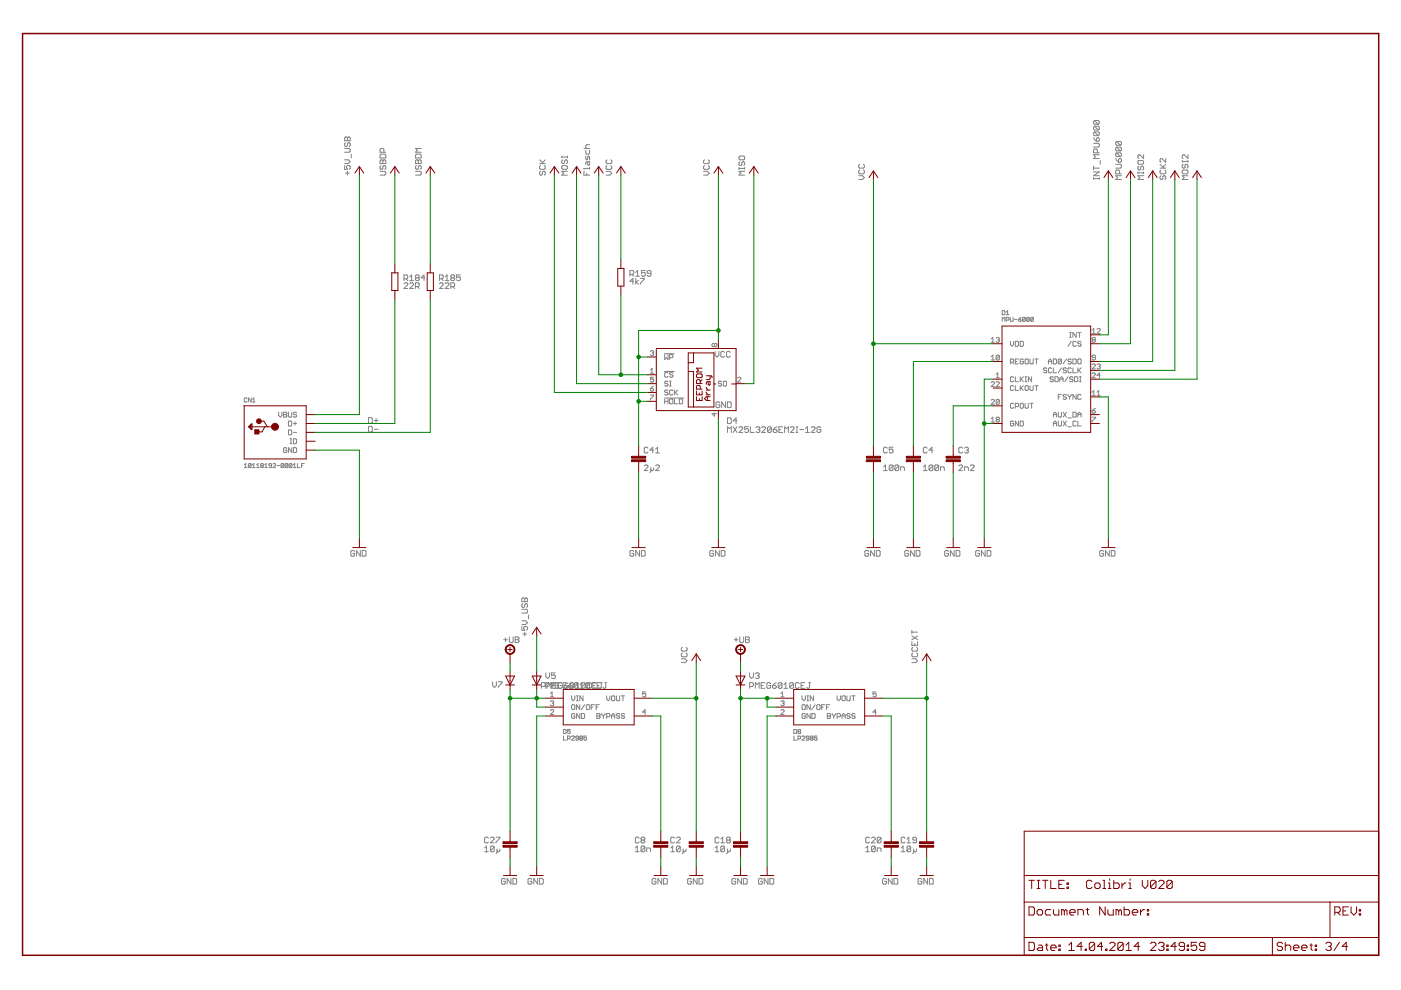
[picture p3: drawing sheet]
<svg xmlns="http://www.w3.org/2000/svg" width="297mm" height="210mm" viewBox="0 0 297 210" stroke-linecap="round" stroke-linejoin="round" font-family="sans-serif">
<g fill="none" stroke="#808080" stroke-width=".21">
<path d="M73.1 35.1v.8h.6l-.3-.4 .3-.4h.4l.2 .2v.4l-.2 .2M73.1 33.9h.8l.4 .4-.4 .4h-.8M73.1 31.5h1l.2 .2v.4l-.2 .2h-1M73.3 30.3l-.2 .2v.4l.2 .2 .4-.2v-.4l.2-.2 .4 .2v.4l-.2 .2M73.3 36.7h.8M73.3 29l.4 .3 .4-.3 .2 .3v.5h-1.2v-.5zM73.7 29.3v.5M73.7 36.3v.8M74.5 32.7v.8M80.6 36.3h1l.2 .2v.4l-.2 .2h-1M80.8 35.1l-.2 .2v.4l.2 .2 .4-.2v-.4l.2-.2 .4 .2v.4l-.2 .2M80.8 33.9l.4 .2 .4-.2 .2 .2v.6h-1.2v-.6z"/>
<path d="M80.8 32.7h.8l.2 .2v.6h-1.2v-.6zM81.2 34.1v.6M81.4 32.3v-.6l-.2-.2h-.4l-.2 .2v.6h1.2M88.1 36.3h1l.2 .2v.4l-.2 .2h-1M88.3 32.7h.8l.2 .2v.6h-1.2v-.6zM88.3 33.9l.4 .2 .4-.2 .2 .2v.6h-1.2v-.6zM88.3 35.1l-.2 .2v.4l.2 .2 .4-.2v-.4l.2-.2 .4 .2v.4l-.2 .2M88.7 34.1v.6M89.3 31.5h-1.2l.4 .4-.4 .4h1.2M114.4 34.7h1.2M114.4 33.9l.8 .8M114.6 36.3l-.2 .2v.4l.2 .2 .4-.2v-.4l.2-.2 .4 .2v.4l-.2 .2"/>
<path d="M114.6 35.1l-.2 .2v.4l.2 .2h.8l.2-.2v-.4l-.2-.2M115.6 33.9l-.6 .6M119.1 35.3l.2-.2h.8l.2 .2v.4l-.2 .2h-.8l-.2-.2zM119.1 33.1v.4M119.1 33.3h1.2M119.3 33.9l-.2 .2v.4l.4 .2 .2-.2v-.4l.4-.2 .2 .2v.4l-.2 .2M120.3 36.3h-1.2l.4 .4-.4 .4h1.2M120.3 33.1v.4M123.8 36.3v.8h1.2M123.8 31.5h1.2M124.2 31.9v.6l.2 .2h.4l.2-.2v-.6M124.2 33.1v.6l.2 .2 .2-.2v-.4l.2-.2 .2 .2v.6"/>
<path d="M124.4 36.7v.4M124.6 34.3v.6l.2 .2 .2-.2v-.6h-.6l-.2 .2v.4M125 35.7h-1.2v.2M125 35.5v.4M125 30.7h-.6l-.2 .2v.4l.2 .2M128.5 36.3h.8l.4 .4-.4 .4h-.8M128.7 35.1l-.2 .2v.4l.2 .2h.8l.2-.2v-.4l-.2-.2M128.7 33.9l-.2 .2v.4l.2 .2h.8l.2-.2v-.4l-.2-.2M149.2 36.3h.8l.4 .4-.4 .4h-.8M149.4 35.1l-.2 .2v.4l.2 .2h.8l.2-.2v-.4l-.2-.2M149.4 33.9l-.2 .2v.4l.2 .2h.8l.2-.2v-.4l-.2-.2M156.7 35.7h1.2"/>
<path d="M156.7 35.5v.4M156.9 34.3l-.2 .2v.4l.4 .2 .2-.2v-.4l.4-.2 .2 .2v.4l-.2 .2M156.9 33.1h.8l.2 .2v.4l-.2 .2h-.8l-.2-.2v-.4zM157.9 36.3h-1.2l.4 .4-.4 .4h1.2M157.9 35.5v.4M182.1 37.3h.8l.4 .4-.4 .4h-.8M182.3 36l-.2 .2v.4l.2 .3h.7l.3-.3v-.4l-.3-.2M182.3 34.8l-.2 .2v.4l.2 .2h.7l.3-.2v-.4l-.3-.2M231.9 36.4h1.2l-1.2 .9h1.2M231.9 35.6h1.2M231.9 30.4h1l.2 .2v.4l-.2 .2h-1M231.9 37.9h1.2"/>
<path d="M231.9 35.2v.8M231.9 37.7v.4M231.9 29.2l.6 .8M232.1 25.5h.8l.2 .2v.4l-.2 .3M232.1 26.8h.8l.2 .2v.4l-.2 .2M232.1 28h.8l.2 .2v.4l-.2 .2M232.1 25.5l-.2 .2v.4l.2 .3h.8M232.1 26.8l-.2 .2v.4l.2 .2h.8M232.1 28l-.2 .2v.4l.2 .2h.8M232.1 28l.8 .8M232.1 26.8l.8 .8M232.1 25.5l.8 .9"/>
<path d="M232.5 29.4l.4-.2 .2 .2v.4l-.2 .2h-.4zM232.7 32.4v-.6l-.2-.2h-.4l-.2 .2v.6h1.2M233.1 32.8h-1.2l.4 .4-.4 .4h1.2M233.1 37.7v.4M233.3 34v.8M236.6 34.8h1l.2 .2v.4l-.2 .2h-1M236.6 33.6l.6 .8M236.7 30l-.1 .2v.4l.1 .2h.9M236.7 31.2l-.1 .2v.4l.1 .2h.9M236.7 32.4l-.1 .2v.4l.1 .2h.9M236.7 30h.9l.2 .2v.4l-.2 .2M236.7 31.2h.9l.2 .2v.4l-.2 .2"/>
<path d="M236.7 32.4h.9l.2 .2v.4l-.2 .2M236.7 32.4l.9 .8M236.7 31.2l.9 .8M236.7 30l.9 .8M237.4 33.6l.4 .2v.4l-.2 .2h-.4v-.6zM237.4 36.9v-.7l-.2-.2h-.5l-.1 .2v.7h1.2M237.8 37.3h-1.2l.4 .4-.4 .4h1.2M241.3 34.2l.1-.2h.9l.2 .2v.4l-.2 .2h-.9l-.1-.2zM241.3 36.6h1.2M241.3 36.4v.5M241.4 35.2l-.1 .2v.4l.1 .2 .5-.2v-.4l.2-.2 .4 .2v.4l-.2 .2M242.5 37.3h-1.2l.4 .4-.4 .4h1.2"/>
<path d="M242.5 32.8v.8l-.8-.8-.4 .2v.4l.1 .2M242.5 36.4v.5M246 35.6h1.2M246 34.8l.8 .8M246.1 37.3l-.1 .2v.4l.1 .2 .4-.2v-.4l.3-.2 .4 .2v.4l-.2 .2M246.1 36l-.1 .2v.4l.1 .3h.9l.2-.3v-.4l-.2-.2M247.2 33.6v.8l-.8-.8h-.3l-.1 .2v.4l.1 .2M247.2 34.8l-.7 .6M250.7 34v.4M250.7 34.2h1.2M250.8 34.8l-.1 .2v.4l.1 .2 .4-.2v-.4l.3-.2 .4 .2v.4l-.2 .2M250.8 36h.9l.2 .2v.4l-.2 .3h-.9l-.1-.3v-.4z"/>
<path d="M251.9 37.3h-1.2l.4 .4-.4 .4h1.2M251.9 32.8v.8l-.8-.8-.4 .2v.4l.1 .2M251.9 34v.4M85.6 59.1h.7l.1-.2v-.4l-.1-.2h-.7v1.2M86 59.1l.4 .4M86.9 58.7l.4-.4v1.2M86.9 59.5h.8M88.3 58.9l-.2-.2 .2-.4h.4l.2 .2-.2 .4M88.3 58.9l-.2 .2 .2 .4h.4l.2-.2-.2-.4M88.3 58.9h.4M90.1 58.9h-.8l.6-.6v1.2M93.2 59.1h.6l.2-.2v-.4l-.2-.2h-.6v1.2"/>
<path d="M93.6 59.1l.4 .4M94.4 59.5h.8M94.4 58.7l.4-.4v1.2M95.8 58.9l-.2-.2 .2-.4h.4l.2 .2-.2 .4M95.8 58.9l-.2 .2 .2 .4h.4l.2-.2-.2-.4M95.8 58.9h.4M97.6 58.3h-.8v.6l.4-.2 .4 .2v.4l-.2 .2h-.4l-.2-.2M133.6 58.2h.6l.2-.2v-.4l-.2-.2h-.6v1.2M134 58.2l.4 .4M134.4 59.6h-.8l.6-.6v1.2M134.8 59v1.2M134.8 57.8l.4-.4v1.2"/>
<path d="M134.8 58.6h.8M135.4 59.4l-.6 .4 .6 .4M135.8 59h.8v.2l-.8 .8v.2M136.8 57.4h-.8v.6l.4-.2 .4 .2v.4l-.2 .2h-.4l-.2-.2M138 58h-.6l-.2-.2 .2-.4h.4l.2 .2v.8l-.2 .2h-.4l-.2-.2M85.6 60.2l.3-.2h.4l.1 .2v.2l-.8 .8h.8M86.9 60.2l.2-.2h.4l.2 .2v.2l-.8 .8h.8M88.1 60.8h.6l.2-.2v-.4l-.2-.2h-.6v1.2M88.5 60.8l.4 .4M93.2 60.2l.2-.2h.4l.2 .2v.2l-.8 .8h.8M94.4 60.2l.2-.2h.4l.2 .2v.2l-.8 .8h.8M95.6 60.8h.6l.2-.2v-.4l-.2-.2h-.6v1.2"/>
<path d="M96 60.8l.4 .4M137.9 78.5l.3-.4v1M137.9 79.1h.7M137.9 74.5l.2-.1h.3l.2 .1-.2 .4M138.2 74.9h.2M138.4 74.9l.2 .1-.2 .4h-.3l-.2-.2M138.6 80h-.7v.5l.3-.2 .4 .2v.4l-.2 .1h-.3l-.2-.1M140.9 78.8h2.1M140.9 75h2.1M140.9 75.2v1l.4-.3 .3 .3v-1M141.6 79.1l-.2-.2h-.3l-.2 .2v.7l.2 .2 .5-.2M142 75.9h.5l.2-.2v-.3l-.2-.2h-.5v1"/>
<path d="M142.7 79.1l-.2-.2h-.4l-.1 .4 .1 .2h.4l.2 .3-.2 .2h-.4l-.1-.2M151.5 73l-.2-.2-.3 .2v.3l.1 .2 .4-.2M151.5 73l.2-.2 .3 .2v.3l-.2 .2-.3-.2M151.5 73v.3M151.6 74.5v.8l.4 .4 .4-.4v-.8M153.6 74.7l-.2-.2h-.4l-.2 .2v.8l.2 .2h.4l.2-.2M154.8 74.7l-.2-.2h-.4l-.2 .2v.8l.2 .2h.4l.2-.2M210.1 76.3h.7M210.1 72.6h.7M210.1 71.9l.4-.4v1.1M210.1 75.6l.4-.3v1M211.2 71.7l.2-.2h.3l.2 .2-.2 .4"/>
<path d="M211.2 79.4l.3-.3v1M211.5 72.1h.2M211.7 72.1l.2 .1-.2 .4h-.3l-.2-.2M211.9 75.5v.7l-.2 .1h-.3l-.2-.1M211.9 75.5l-.2-.2h-.3l-.2 .2v.7M211.9 75.5l-.7 .7M212.5 65.9h.4l.2 .1v.6l-.2 .1h-.4zM212.5 68.1v-.8l.3 .3 .3-.3v.8M213.3 67.9h.5l.1-.5-.6-.1v.8M213.3 66.2l.3-.3v.8M213.3 66.7h.6M214.2 67.3v.7l.2 .1 .4-.1v-.7"/>
<path d="M214.2 76.8h.5l.2-.2v-.3l-.2-.2h-.5v1.1M214.2 72.4v.6l.4 .4 .3-.4v-.6M214.6 76.8l.3 .4M215.1 67.7h.5M215.3 72.4h.5l.1 .1v.7l-.1 .2h-.5zM215.3 79.9v1h.6M215.3 76.6h.3M215.9 67.7h.5l.1 .3-.4 .1zM215.9 76.1h-.6v1.1h.6M216.3 72.4h.5l.2 .1v.7l-.2 .2h-.5zM216.3 79.9v1M216.5 67.3l-.6 .4"/>
<path d="M217 76.3l-.2-.2h-.3l-.2 .2v.7l.2 .2h.3l.2-.2v-.4h-.4M217 79.9l-.7 .7M217.3 79.9h.4M217.3 76.3l.2-.2h.3l.2 .2v.7l-.2 .2h-.3l-.2-.2zM217.4 67.4l-.2-.1-.4 .1v.6M217.4 67.4v.6l-.2 .1-.4-.1M217.4 67.4l-.6 .6M217.5 79.9v1M218.2 67.4l-.1-.1-.4 .1v.6M218.2 67.4v.6l-.1 .1-.4-.1M218.2 67.4l-.5 .6M218.4 76.1v.9l.1 .2h.4l.2-.2v-.9"/>
<path d="M218.7 79.9v1l-.7-1v1M219.1 67.4l-.1-.1-.5 .1v.6M219.1 67.4v.6l-.1 .1-.5-.1M219.1 67.4l-.6 .6M219.4 76.1h.7M219.8 76.1v1.1M221.9 78.2l-.1-.2h-.4l-.1 .2 .1 .3h.4l.1 .2-.1 .3h-.4l-.1-.1M222.3 77.2v-.7l.3-.4 .4 .4v.7M222.3 76.6h.7M223 78.2l-.2-.2h-.3l-.2 .2v.7l.2 .1h.3l.2-.1M223.3 76.1h.5l.2 .2v.7l-.2 .2h-.5zM223.3 78v1h.7"/>
<path d="M223.7 79.9h.5l.2 .2v.7l-.2 .1h-.5zM225 76.3l-.1-.2h-.4l-.1 .2v.7M225 76.3v.7l-.1 .2h-.4l-.1-.2M225 78l-.6 1M225 76.3l-.6 .7M226.1 78.2l-.5-.2-.2 .3 .2 .2h.3l.2 .4-.2 .1h-.3l-.2-.1M226.1 76.1l-.7 1.1M226.4 79.9l-.7 1M226.8 71.5h.3M226.8 70.5h.3M226.9 70.5v1M227.1 76.3l-.2-.2h-.3l-.2 .2 .2 .3 .5 .2-.2 .4h-.3l-.2-.2"/>
<path d="M227.1 78.2l-.2-.2h-.3l-.2 .2v.7l.2 .1 .5-.1M227.1 72.4l-.7 1M227.5 76.1h.5l.2 .2v.7l-.2 .2h-.5zM227.5 78v1h.7M227.8 79.9h.5l.2 .2v.7l-.2 .1h-.5zM228.2 70.5v1l-.7-1v1M228.2 72.5l-.2-.1h-.4l-.1 .1v.7l.1 .2h.4l.2-.2M228.5 78v1M228.5 70.5h.7M228.7 76.1h.3l.2 .2v.7l-.2 .2h-.3l-.2-.2v-.7zM228.7 78.5l.5 .5M228.9 79.9h.3"/>
<path d="M228.9 70.5v1M229 79.9v1M229.2 72.5l-.2-.1h-.3l-.2 .1 .2 .4h.3l.2 .1-.2 .4h-.3l-.2-.2M229.2 78l-.7 .7M231.5 77.3l.2-.1h.4l.1 .1v.2l-.7 .7h.7M231.5 79.2l.2-.1h.4l.1 .1v.2l-.7 .7h.7M231.5 70l.4-.3v1M231.5 70.7h.7M231.7 72.1l-.2-.2 .2-.4h.4l.1 .2-.1 .4M231.7 72.1l-.2 .1 .2 .4h.4l.1-.2-.1-.3M231.7 72.1h.4M232.2 75.8h-.5l-.2-.2 .2-.3h.4l.1 .2v.7l-.1 .1h-.4l-.2-.1"/>
<path d="M232.6 69.8l.1-.1h.4l.2 .1v.2l-.7 .7h.7M232.6 77.3l.1-.1h.4l.2 .1-.2 .4M232.9 77.7h.2M233.1 77.7l.2 .2-.2 .3h-.4l-.1-.2M233.3 79.6h-.7l.5-.5v1M51.8 98.6l.3-.3v.8M51.8 99.1h.6M52.4 84.5l-.2-.1-.4 .1v.6l.1 .1 .5-.1M53.3 98.4v.6l-.2 .1-.4-.1M53.3 84.4v.8l-.6-.8v.8M53.3 98.4l-.5-.1-.1 .1v.6M53.3 98.4l-.6 .6"/>
<path d="M53.5 99.1h.6M53.5 98.6l.3-.3v.8M53.5 84.7l.3-.3v.8M53.5 85.2h.6M54.4 99.1h.6M54.4 98.6l.3-.3v.8M55.4 98.7l-.1-.1 .1-.3 .4 .1-.1 .3M55.4 98.7l-.1 .2 .1 .2 .4-.1-.1-.3M55.4 98.7h.3M56.1 99.1h.6M56.1 98.6l.3-.3v.8M57.6 98.7h-.5l-.1-.1 .1-.3 .5 .1v.6l-.2 .1-.4-.1"/>
<path d="M57.9 98.4l.1-.1 .4 .1-.5 .7h.5M58.7 98.7h.6M59.1 87.4v.7l.3 .3 .4-.3v-.7M60.1 87.4h.5l.2 .2-.2 .3 .2 .4-.2 .1h-.5zM60.1 87.9h.5M60.2 98.4v.6l-.2 .1-.4-.1M60.2 98.4l-.5-.1-.1 .1v.6M60.2 98.4l-.6 .6M60.8 95.1l-.2-.2h-.3l-.2 .2v.7l.2 .1h.3l.2-.1v-.4h-.3M61 98.4v.6l-.1 .1-.4-.1M61 98.4l-.1-.1-.4 .1v.6M61 98.4l-.5 .6"/>
<path d="M61.2 91.2h.5l.1 .1v.7l-.1 .2h-.5zM61.2 89.3h.5l.1 .2v.6l-.1 .2h-.5zM61.2 87.4v.9l.1 .1h.4l.1-.1v-.9M61.5 94.1h.3M61.5 93h.3M61.7 93v1.1M61.8 94.9v1l-.6-1v1M61.9 98.4v.6l-.2 .1-.4-.1M61.9 98.4l-.2-.1-.4 .1v.6M61.9 98.4l-.6 .6M62.2 99.1h.6M62.2 98.6l.3-.3v.8"/>
<path d="M62.2 91.7h.7M62.2 89.8h.7M62.2 93h.5l.2 .2v.7l-.2 .2h-.5zM62.2 94.9h.5l.2 .2v.7l-.2 .1h-.5zM62.5 89.5v.6M62.9 87.6l-.2-.2h-.3l-.2 .2 .2 .3h.3l.2 .4-.2 .1h-.3l-.2-.1M63.1 98.3v.8h.5M63.9 98.7h.3M64.5 98.3h-.6v.8M78.1 88.5h.6l.2 .2v.8l-.2 .2h-.6zM78.1 90.4h.6l.2 .2v.8l-.2 .2h-.6zM79.4 89.1h.7"/>
<path d="M79.4 91h.7M79.7 88.7v.8M136.6 98.8l.2-.2h.4l.2 .2v.2l-.8 .8h.8M137.4 95l-.2-.2h-.4l-.2 .2v.8l.2 .2h.4l.2-.2M137.9 82.4h.5l.2 .3-.2 .2h-.3l-.2-.2zM137.9 83.8h.7l-.7 1M138 99.2v.8l-.2 .2M138.6 81.9l-.7 .5M138.6 99.2v.4l-.2 .2-.4-.2M138.6 95.4h-.8l.6-.6v1.2M139 98.8l.2-.2h.4l.2 .2v.2l-.8 .8h.8M139 96h.8"/>
<path d="M139 95.2l.4-.4v1.2M140.9 84.4h4.1M140.9 84.6v1M140.9 85.1h.7M141.6 81l-.2-.2h-.3l-.2 .2 .2 .3 .5 .2-.2 .4h-.3l-.2-.2M141.6 82.9l-.2-.2h-.3l-.2 .2 .2 .3h.3l.2 .2-.2 .3h-.3l-.2-.1M141.6 84.6v1M142 84.8l.1-.2h.4l.2 .2v.6l-.2 .2h-.4l-.1-.2zM142 80.8h.3M142 81.9h.3M142.1 80.8v1.1M142.7 82.9l-.2-.2h-.4l-.1 .2v.7l.1 .1h.4l.2-.1"/>
<path d="M143 84.6v1h.7M143 82.7v1M143.2 83.2l.5 .5M143.7 82.7l-.7 .7M144 84.6h.6l.1 .2v.6l-.1 .2h-.6zM151.5 87.5v.7l-.5-.5h1M152.6 85.4l-.2-.2h-.4l-.2 .2v.8l.2 .2h.4l.2-.2v-.4h-.4M153 81l-.2-.2h-.3l-.2 .2 .2 .3h.3l.2 .2-.2 .4h-.3l-.2-.2M153.4 81l.1-.2h.4l.1 .2v.7l-.1 .2h-.4l-.1-.2zM153.8 85.2v1.2l-.8-1.2v1.2M154.2 85.2h.6l.2 .2v.8l-.2 .2h-.6zM154.2 88.6h.7l.1 .2v.8l-.1 .2h-.7z"/>
<path d="M154.2 91.7v-1.2l.4 .4 .4-.4v1.2M155.4 90.5l.9 1.2M156.3 90.5l-.9 1.2M156.3 89.2h-.9l.7-.6v1.2M156.4 80.2l.1-.2h.4l.2 .2-.7 .8h.7M156.7 90.7l.2-.2h.4l.2 .2v.2l-.8 .8h.8M158.7 90.5h-.8v.6l.4-.2 .4 .2v.4l-.2 .2h-.4l-.2-.2M159.1 90.5v1.2h.8M160.3 90.7l.2-.2h.4l.2 .2-.2 .4M160.7 91.1h.2M160.9 91.1l.2 .2-.2 .4h-.4l-.2-.2M161.5 90.7l.2-.2h.4l.2 .2v.2l-.8 .8h.8"/>
<path d="M163.5 90.7v.8l-.2 .2h-.4l-.2-.2M163.5 90.7l-.2-.2h-.4l-.2 .2v.8M163.5 90.7l-.8 .8M163.9 91.1h.6l.2 .4-.2 .2h-.4l-.2-.2zM164.7 90.5l-.8 .6M165.1 91.1h.4M165.9 90.5h-.8v1.2h.8M166.3 91.7v-1.2l.5 .4 .4-.4v1.2M167.6 90.7l.2-.2h.4l.2 .2v.2l-.8 .8h.8M168.8 91.7h.4M168.8 90.5h.4M169 90.5v1.2"/>
<path d="M169.6 91.1h.8M170.8 91.7h.8M170.8 90.9l.4-.4v1.2M172 90.7l.2-.2h.4l.2 .2v.2l-.8 .8h.8M174 90.7l-.2-.2h-.4l-.2 .2v.8l.2 .2h.4l.2-.2v-.4h-.4M187.3 99.8h.8M187.3 99l.4-.4v1.2M188.1 95l-.2-.2h-.4l-.2 .2v.8l.2 .2h.4l.2-.2M189.3 98.8v.8l-.2 .2h-.4l-.2-.2M189.3 98.8l-.2-.2h-.4l-.2 .2v.8M189.3 94.8h-.8v.6l.6-.2 .2 .2v.4l-.2 .2h-.4l-.2-.2M189.3 98.8l-.8 .8"/>
<path d="M190.5 98.8v.8l-.1 .2h-.5l-.2-.2M190.5 98.8l-.1-.2h-.5l-.2 .2v.8M190.5 98.8l-.8 .8M190.9 99.8v-.8h.7l.1 .2v.6M195.8 99.8h.8M195.8 99l.4-.4v1.2M196.6 95l-.2-.2h-.4l-.2 .2v.8l.2 .2h.4l.2-.2M197.8 98.8v.8l-.2 .2h-.4l-.2-.2M197.8 98.8l-.2-.2h-.4l-.2 .2v.8M197.8 98.8l-.8 .8M197.8 95.4h-.8l.6-.6v1.2M199 98.8v.8l-.2 .2h-.4l-.2-.2"/>
<path d="M199 98.8l-.2-.2h-.4l-.2 .2v.8M199 98.8l-.8 .8M199.4 99.8v-.8h.6l.2 .2v.6M203.3 98.8l.2-.2h.4l.2 .2v.2l-.8 .8h.8M204.1 95l-.2-.2h-.4l-.2 .2v.8l.2 .2h.4l.2-.2M204.5 99.8v-.8h.6l.2 .2v.6M204.5 95l.2-.2h.4l.2 .2-.2 .4M204.9 95.4h.2M205.1 95.4l.2 .2-.2 .4h-.4l-.2-.2M205.7 98.8l.2-.2h.4l.2 .2v.2l-.8 .8h.8M210.1 81.1l.2-.2h.4l.1 .2v.2l-.7 .7h.7M210.1 84.9l.2-.2h.4l.1 .2v.1l-.7 .7h.7"/>
<path d="M210.1 88.8l.4-.3v1M210.1 89.5h.7M211.2 81.1l.2-.2h.3l.2 .2-.7 .9h.7M211.2 80.1h.7M211.4 89l-.2-.2 .2-.3h.3l.2 .1-.2 .4M211.4 89l-.2 .1 .2 .4h.3l.2-.2-.2-.3M211.4 89h.3M211.9 84.9v.7l-.2 .1h-.3l-.2-.1M211.9 84.9l-.2-.2h-.3l-.2 .2v.7M211.9 84.9l-.7 .7M214.9 80.1l-.2-.2h-.3l-.2 .2v.7l.2 .1h.3l.2-.1M214.9 89.5l-.2-.2h-.3l-.2 .2v.6l.2 .2h.3l.2-.2v-.3h-.3"/>
<path d="M214.9 85.7l-.2-.2h-.3l-.2 .2v.7l.2 .2h.3l.2-.2M214.9 81.9l-.2-.1h-.3l-.2 .1v.7l.2 .2h.3l.2-.2M215.3 86.2h.5l.1-.2v-.3l-.1-.2h-.5v1.1M215.3 81.8v1h.6M215.9 89.3v1l-.6-1v1M216.3 89.3h.5l.2 .2v.6l-.2 .2h-.5zM216.3 81.8v1M216.5 85.5h.3l.2 .2v.7l-.2 .2h-.3l-.2-.2v-.7zM216.5 82.3l.5 .5M216.5 80.4l.5 .5M217 81.8l-.7 .6M217.3 81.9l.2-.1h.3l.2 .1v.7l-.2 .2h-.3l-.2-.2z"/>
<path d="M217.3 80.9h.4M217.3 85.5v.9l.2 .2h.3l.2-.2v-.9M218.4 85.5h.7M218.4 81.8v.8l.1 .2h.4l.2-.2v-.8M218.7 85.5v1.1M219.4 81.8h.7M219.8 81.8v1M223.3 80.1l-.1-.2h-.4l-.2 .2 .2 .3h.4l.1 .2-.1 .3h-.4l-.2-.1M223.3 88.4v-.7l.4-.3 .3 .3v.7M223.3 90.3v-.7l.4-.3 .3 .3v.7M223.3 89.8h.7M223.3 87.9h.7"/>
<path d="M224.4 87.4v.9l.1 .1h.4l.1-.1v-.9M224.4 89.3v.8l.1 .2h.4l.1-.2v-.8M224.4 84.2h.3M224.7 80.9v-.7l.4-.3 .3 .3v.7M224.7 80.4h.7M225 83.6h-.6v1.1M225.4 89.3l.7 1M225.4 87.4l.7 1M226.1 89.3l-.7 1M226.1 87.4l-.7 1M226.1 83.8l-.2-.2h-.3l-.2 .4 .2 .2h.3l.2 .3-.2 .2h-.3l-.2-.2M226.4 90.5h.7"/>
<path d="M226.4 88.6h.7M226.4 83.6l.4 .6M226.8 84.2v.5M227.1 83.6v.2l-.3 .4M227.5 80.1l-.2-.2h-.4l-.1 .3 .1 .2h.4l.2 .4-.2 .1h-.4l-.1-.1M227.5 87.4h.5l.2 .2v.7l-.2 .1h-.5zM228.2 89.5l-.2-.2h-.4l-.1 .2v.6l.1 .2h.4l.2-.2M228.2 83.6v1.1l-.7-1.1v1.1M228.5 89.3v1h.7M228.5 88.4v-.7l.4-.3 .3 .3v.7M228.5 87.9h.7M228.9 80.9h.3"/>
<path d="M229.2 83.8l-.2-.2h-.3l-.2 .2v.7l.2 .2h.3l.2-.2M231.5 88.5h.7v.1l-.7 .7v.2M231.5 87.1h.6l.1 .3-.1 .2h-.4l-.2-.2zM231.5 83.2l.4-.4v1M231.5 83.8h.7M232.2 86.6l-.7 .5M232.6 83.8h.7M232.6 83.2l.3-.4v1M75.2 116.9l-.2-.2h-.4l-.2 .2v.8l.2 .2h.4l.2-.2v-.4h-.4M76.4 116.7v1.2l-.8-1.2v1.2M76.8 116.7h.6l.2 .2v.8l-.2 .2h-.6zM134.4 116.9l-.2-.2h-.4l-.2 .2v.8l.2 .2h.4l.2-.2v-.4h-.4"/>
<path d="M135.6 116.7v1.2l-.8-1.2v1.2M136 116.7h.6l.2 .2v.8l-.2 .2h-.6zM151.3 116.9l-.2-.2h-.4l-.2 .2v.8l.2 .2h.4l.2-.2v-.4h-.4M152.5 116.7v1.2l-.8-1.2v1.2M152.9 116.7h.6l.2 .2v.8l-.2 .2h-.6zM184.2 116.9l-.2-.2h-.4l-.2 .2v.8l.2 .2h.4l.2-.2v-.4h-.4M185.4 116.7v1.2l-.8-1.2v1.2M185.8 116.7h.6l.2 .2v.8l-.2 .2h-.6zM192.6 116.9l-.2-.2h-.4l-.2 .2v.8l.2 .2h.4l.2-.2v-.4h-.4M193.8 116.7v1.2l-.8-1.2v1.2M194.2 116.7h.7l.2 .2v.8l-.2 .2h-.7zM201.1 116.9l-.2-.2h-.4l-.2 .2v.8l.2 .2h.4l.2-.2v-.4h-.4"/>
<path d="M202.3 116.7v1.2l-.8-1.2v1.2M202.7 116.7h.6l.2 .2v.8l-.2 .2h-.6zM207.7 116.9l-.2-.2h-.4l-.2 .2v.8l.2 .2h.4l.2-.2v-.4h-.4M208.9 116.7v1.2l-.8-1.2v1.2M209.3 116.7h.6l.2 .2v.8l-.2 .2h-.6zM234 116.9l-.2-.2h-.4l-.2 .2v.8l.2 .2h.4l.2-.2v-.4h-.4M235.2 116.7v1.2l-.8-1.2v1.2M235.6 116.7h.6l.2 .2v.8l-.2 .2h-.6zM106.8 135.6h.8M107.2 135.2v.8M108 135v1l.2 .2h.4l.2-.2v-1M109.2 135.6h.6"/>
<path d="M109.2 135h.6l.2 .2-.2 .4 .2 .4-.2 .2h-.6zM110.6 127l.2-.2 .5 .2 .4-.2 .1 .2v.6h-1.2zM110.6 132.8v.8h.7l-.3-.4 .3-.4h.4l.1 .2v.4l-.1 .2M110.6 129.2h1.1l.1 .2v.4l-.1 .2h-1.1M110.6 131.6h.8l.4 .4-.4 .4h-.8M110.8 128l-.2 .2v.4l.4 .2 .3-.2v-.4l.4-.2 .1 .2v.4l-.1 .2M110.8 134.4h.9M111.3 127v.6M111.3 134v.8M112.1 130.4v.8M144.5 139.7h.8l.4 .4-.4 .4h-.8M144.7 138.5l-.2 .2v.4l.2 .2h.8l.2-.2v-.4l-.2-.2"/>
<path d="M144.7 137.2l-.2 .3v.4l.2 .1h.8l.2-.1v-.4l-.2-.3M155.7 135.6h.8M156.1 135.2v.8M156.9 135v1l.2 .2h.4l.2-.2v-1M158.1 135.6h.6M158.1 135h.6l.2 .2-.2 .4 .2 .4-.2 .2h-.6zM193.3 139.7h.8l.4 .4-.4 .4h-.8M193.3 133.6v.8M193.3 136v.8h1.2v-.8M193.3 134.8l1.2 .8M193.3 134h1.2M193.5 137.2l-.2 .3v.4l.2 .1h.8l.2-.1v-.4l-.2-.3"/>
<path d="M193.5 138.5l-.2 .2v.4l.2 .2h.8l.2-.2v-.4l-.2-.2M193.9 136.4v.4M194.5 134.8l-1.2 .8M104.4 144.5v.9l.4 .4 .4-.4v-.9M105.7 144.5h.7v.3l-.7 .8v.2M114.8 145.5h.6l.2-.1v-.5l-.2-.2h-.6v1.2M115.7 142.7v.8l.4 .4 .4-.4v-.8M115.7 145.5h.6l.2-.1v-.5l-.2-.2h-.6v1.2M116 145.9v-1.2l.4 .4 .4-.4v1.2M116.7 150.6l.2-.1h.3l.2 .1v.2l-.7 .7h.7M116.7 148.8l.5-.2 .2 .2-.2 .3M116.7 147l.4-.3v1"/>
<path d="M116.7 147.7h.7M116.9 145.9v-1.2l.4 .4 .4-.4v1.2M117.1 149.1h.1M117.2 145.4h.4M117.2 149.1l.2 .2-.2 .3h-.3l-.2-.2M117.7 142.7h-.8v.6l.6-.2 .2 .2v.4l-.2 .2h-.4l-.2-.2M118 144.7h-.8v1.2h.8M118.1 145.4h.4M118.6 144.7l-.2 .2v.8l.2 .2M119.2 144.9l-.2-.2h-.9v1.2h.9l.2-.2v-.3h-.4M119.5 154.7h.4l.1 .1v.6l-.1 .1h-.4zM119.5 156.1v.8h.5"/>
<path d="M119.6 145.4v.3l.2 .2M120.2 144.9l-.2-.2h-.5l-.1 .2v.8l.1 .2h.7l.2-.2-.2-.3h-.6M120.2 145.4v.3l-.2 .2M120.3 156.7h.5l.1-.2-.1-.4h-.5v.8M120.4 144.7l-.8 .7M120.6 145.4h.6l.2 .1-.2 .4M120.8 145.7l.2 .2M120.9 154.7h-.6v.4l.5-.2 .1 .5-.1 .1-.5-.1M121.2 156.2l.1-.1 .5 .1-.6 .7h.6M121.2 149.6l.2-.2h.3l.2 .2v.7l-.2 .2h-.3l-.2-.2zM121.2 147.5v.7l.3 .4 .4-.4v-.7M121.4 144.7l-.8 .7"/>
<path d="M121.6 144.9l-.2-.2h-.4l-.2 .2v.8M121.6 144.9v.8l-.2 .2h-.6l-.2-.2v-.3M121.6 144.9l-.8 .8M121.8 145.7l.2 .2h.9M121.9 151.5l-.2-.2h-.3l-.2 .2v.6l.2 .2h.3l.2-.2v-.3h-.4M122 145.1l.4-.4v1.2M122.2 148.6h.4M122.2 147.5h.4M122.4 147.5v1.1M122.6 144.9l-.2-.2h-.4l-.2 .2v.8M122.6 144.9v.8l-.2 .2M122.6 144.9l-.8 .8"/>
<path d="M122.6 156.5h-.4l-.2-.1 .2-.3 .4 .1v.6l-.1 .1-.5-.1M122.9 149.4v1.1l-.7-1.1v1.1M122.9 151.3v1l-.7-1v1M123 145.1l.4-.4v1.2M123.1 156.5l-.2 .2 .2 .2 .4-.1-.1-.3M123.1 156.5l-.2-.1 .2-.3 .4 .1-.1 .3M123.1 156.5h.3M123.3 145.7l.2 .2M123.3 151.3h.5l.2 .2v.6l-.2 .2h-.5zM123.6 147.5v1.1l-.7-1.1v1.1M124 149.4l-.7 1.1M124.1 144.9l-.2-.2h-.4l-.2 .2v.8"/>
<path d="M124.1 144.9v.8l-.2 .2h-.9M124.1 144.9l-.8 .8M124.2 145.7l.2 .2h.7l.2-.2M124.3 149.6l.2-.2 .5 .2v.7l-.2 .2h-.3l-.2-.2zM124.4 156.1h-.6v.4l.3-.1 .3 .1-.2 .4-.4-.1M124.7 144.7l-.2 .2v.8l.2 .2M124.8 144.7l.2 .2M125 144.9v.8l-.2 .2M125 144.9l-.8 .8M125.3 144.9l-.2-.2h-.7l-.2 .2v.8M125.3 149.9h.4M125.7 145.4h.4"/>
<path d="M125.7 144.7v1.2M126 144.7l.2 .2M126 149.4h-.7v1.1M126.2 145.7l-.2 .2M126.4 149.9h.3M126.5 144.7h-.9l-.2 .2v.8l.2 .2h.9M126.5 151.3h.6l.1 .2-.1 .3 .1 .3-.1 .2h-.6zM126.5 151.8h.6M126.6 145.4h.4M126.9 145.7l.2 .2M127.1 149.4h-.7v1.1M127.5 144.7v1l-.2 .2"/>
<path d="M127.6 151.3v.2l.3 .3M127.7 144.7h-1.1v1.2h.8M127.9 151.8v.5M128.2 144.7h.4M128.3 151.3l-.4 .5M128.4 144.7v1l-.2 .2-.4-.2M128.6 152h.5l.2-.2-.2-.5h-.5v1M128.6 147.5v.7l.4 .4 .3-.4v-.7M129.7 147.7l.1-.2h.4l.1 .2v.7l-.1 .2h-.4l-.1-.2zM129.7 151.8h.6M129.7 152.3v-.7l.3-.3 .3 .3v.7M130.7 147.5v.9l.2 .2h.3l.2-.2v-.9"/>
<path d="M131.4 151.5l-.2-.2h-.3l-.2 .3 .2 .2h.3l.2 .3-.2 .2h-.3l-.2-.2M131.7 147.5h.7M132.1 147.5v1.1M132.4 151.5l-.2-.2h-.3l-.2 .3 .2 .2h.3l.2 .3-.2 .2h-.3l-.2-.2M136.9 146.7h-.7v.5l.4-.2 .3 .2v.4l-.1 .1h-.4l-.2-.1M136.9 151h-.7l.6-.5v1M158.9 145.5h.6l.2-.1v-.5l-.2-.2h-.6v1.2M158.9 142.7v.8l.4 .4 .4-.4v-.8M160.1 145.9v-1.2l.4 .4 .5-.4v1.2M160.1 142.9l.3-.2h.4l.2 .2-.2 .4M160.5 143.3h.3M160.8 143.3l.2 .2-.2 .4h-.4l-.3-.2"/>
<path d="M161.4 145.4h.4M162.2 144.7h-.8v1.2h.8M163.4 144.9l-.2-.2h-.4l-.2 .2v.8l.2 .2h.4l.2-.2v-.3h-.4M163.8 145.4h.6l.2 .3-.2 .2h-.4l-.2-.2zM164.6 144.7l-.8 .7M165.6 148.8l.1-.2h.4l.1 .2-.1 .3M165.6 150.6l.1-.1h.4l.1 .1-.6 .9h.6M165.6 147.7h.6M165.6 147l.3-.3v1M165.8 144.9l-.2-.2h-.4l-.2 .2v.8M165.8 144.9v.8l-.2 .2h-.4l-.2-.2M165.8 144.9l-.8 .8"/>
<path d="M165.9 149.1h.2M166.1 149.1l.1 .2-.1 .3h-.4l-.1-.2M166.2 145.9h.8M166.2 145.1l.4-.4v1.2M168.2 144.9l-.2-.2h-.4l-.2 .2v.8M168.2 144.9v.8l-.2 .2h-.4l-.2-.2M168.2 144.9l-.8 .8M168.3 154.7h.5l.1 .1-.1 .7h-.5zM168.3 156.1v.8h.6M169.2 156.7h.4l.2-.2-.2-.4h-.4v.8M169.3 155.1l-.1-.2 .1-.2 .5 .1-.2 .3M169.3 155.1l-.1 .1 .1 .3 .5-.1-.2-.3"/>
<path d="M169.3 155.1h.3M169.4 144.9l-.2-.2h-.4l-.2 .2v.8l.2 .2h.4l.2-.2M169.8 145.4h.4M170.1 156.2l.1-.1 .4 .1-.5 .7h.5M170.1 149.6l.1-.2h.4l.2 .2v.7l-.2 .2h-.4l-.1-.2zM170.1 147.5v.7l.3 .4 .4-.4v-.7M170.6 144.7h-.8v1.2h.8M170.8 151.5l-.2-.2h-.4l-.1 .2v.6l.1 .2h.4l.2-.2v-.3h-.4M171.1 148.6h.3M171.1 147.5h.3M171.3 147.5v1.1M171.4 144.7h.5"/>
<path d="M171.5 156.5h-.4l-.2-.1 .2-.3 .4 .1v.6l-.2 .1-.4-.1M171.7 144.7v1l-.3 .2-.4-.2M171.8 149.4v1.1l-.7-1.1v1.1M171.8 151.3v1l-.7-1v1M171.9 156.5l-.1 .2 .1 .2 .5-.1-.2-.3M171.9 156.5l-.1-.1 .1-.3 .5 .1-.2 .3M171.9 156.5h.3M172.1 151.3h.6l.1 .2v.6l-.1 .2h-.6zM172.5 147.5v1.1l-.7-1.1v1.1M172.8 149.4l-.7 1.1M173.2 149.6l.2-.2h.3l.2 .2v.7l-.2 .2h-.3l-.2-.2zM173.2 156.1h-.6v.4l.3-.1 .3 .1-.1 .4-.5-.1"/>
<path d="M174.2 149.9h.4M174.9 149.4h-.7v1.1M175.2 149.9h.4M175.4 151.3h.5l.2 .2-.2 .3 .2 .3-.2 .2h-.5zM175.4 151.8h.5M175.9 149.4h-.7v1.1M176.4 151.3l.4 .5M176.8 151.8v.5M177.1 151.3l-.3 .5M177.5 152h.5l.2-.2v-.3l-.2-.2h-.5v1M177.5 147.5v.7l.3 .4 .4-.4v-.7M178.5 151.8h.7"/>
<path d="M178.5 147.7l.2-.2 .5 .2v.7l-.2 .2h-.3l-.2-.2zM178.5 152.3v-.7l.4-.3 .3 .3v.7M179.6 147.5v.9l.1 .2 .6-.2v-.9M180.3 151.5l-.2-.2h-.4l-.1 .3 .1 .2h.4l.2 .3-.2 .2h-.4l-.1-.2M180.6 147.5h.7M180.9 147.5v1.1M181.3 151.5l-.2-.2h-.3l-.2 .3 .2 .2h.3l.2 .3-.2 .2h-.3l-.2-.2M185.8 146.7h-.7v.5l.3-.2 .4 .2v.4l-.2 .1-.5-.1M185.8 151h-.7l.5-.5v1M102.7 179.8l.4-.4v1.2M103.5 177.7l-.1-.2h-.4l-.3 .2v.8l.3 .2h.4l.1-.2M104 177.7l.2-.2h.4l.2 .2v.2l-.8 .8h.8"/>
<path d="M104.8 179.6v.8l-.2 .2h-.4l-.2-.2M104.8 179.6l-.2-.2h-.4l-.2 .2v.8M104.8 179.6l-.8 .8M105.2 177.5h.8v.2l-.8 .8v.2M134.7 179.8l.4-.4v1.2M135.5 177.7l-.2-.2h-.4l-.2 .2v.8l.2 .2h.4l.2-.2M136.1 178.1l-.2-.2 .2-.4h.4l.2 .2-.2 .4M136.1 178.1l-.2 .2 .2 .4h.4l.2-.2-.2-.4M136.1 178.1h.4M136.7 179.6v.8l-.2 .2h-.4l-.2-.2M136.7 179.6l-.2-.2h-.4l-.2 .2v.8M136.7 179.6l-.8 .8"/>
<path d="M142.2 179.8l.4-.4v1.2M143 177.7l-.2-.2h-.4l-.2 .2v.8l.2 .2h.4l.2-.2M143.4 177.7l.2-.2h.4l.2 .2v.2l-.8 .8h.8M144.2 179.6l-.8 .8M144.2 179.6v.8l-.2 .2h-.4l-.2-.2M144.2 179.6l-.2-.2h-.4l-.2 .2v.8M151.6 179.8l.4-.4v1.2M152.4 177.7l-.2-.2h-.4l-.2 .2v.8l.2 .2h.4l.2-.2M152.8 178.7h.8M152.8 177.9l.4-.4v1.2M153.6 179.6v.8l-.2 .2h-.4l-.2-.2M153.6 179.6l-.2-.2h-.4l-.2 .2v.8"/>
<path d="M153.6 179.6l-.8 .8M154.2 178.1l-.2-.2 .2-.4h.4l.2 .2-.2 .4M154.2 178.1l-.2 .2 .2 .4h.4l.2-.2-.2-.4M154.2 178.1h.4M183.6 179.8l.4-.4v1.2M184.4 177.7l-.2-.2h-.4l-.2 .2v.8l.2 .2h.4l.2-.2M184.8 177.7l.2-.2h.4l.2 .2v.2l-.8 .8h.8M185.6 179.6v.8l-.2 .2h-.4l-.2-.2M185.6 179.6l-.2-.2h-.4l-.2 .2v.8M185.6 179.6l-.8 .8M186.8 177.7l-.2-.2h-.4l-.2 .2v.8M186.8 177.7v.8l-.2 .2h-.4l-.2-.2"/>
<path d="M186.8 177.7l-.8 .8M191.1 179.8l.4-.4v1.2M191.9 177.7l-.2-.2h-.4l-.2 .2v.8l.2 .2h.4l.2-.2M192.3 178.7h.8M192.3 177.9l.4-.4v1.2M193.1 179.6v.8l-.2 .2h-.4l-.2-.2M193.1 179.6l-.2-.2h-.4l-.2 .2v.8M193.1 179.6l-.8 .8M194.3 178.1h-.6l-.2-.2 .2-.4h.4l.2 .2v.8l-.2 .2h-.4l-.2-.2M102.7 180.6h.8M105.4 180v.8l-.2 .2M106 180v.4l-.2 .2-.4-.2"/>
<path d="M107.1 186.5l-.2-.3h-.4l-.2 .3v.8l.2 .2h.4l.2-.2v-.4h-.4M108.3 186.2v1.3l-.8-1.3v1.3M108.8 186.2h.5l.2 .3v.8l-.2 .2h-.5zM112.8 186.5l-.2-.3h-.4l-.2 .3v.8l.2 .2h.4l.2-.2v-.4h-.4M114 186.2v1.3l-.8-1.3v1.3M114.4 186.2h.6l.2 .3v.8l-.2 .2h-.6zM134.7 180.6h.8M137.1 180.6v-.8h.6l.2 .2v.6M139.1 186.5l-.2-.3h-.4l-.2 .3v.8l.2 .2h.4l.2-.2v-.4h-.4M140.3 186.2v1.3l-.8-1.3v1.3M140.7 186.2h.6l.2 .3v.8l-.2 .2h-.6zM142.2 180.6h.8"/>
<path d="M144.8 180v.8l-.2 .2M145.4 180v.4l-.2 .2-.4-.2M146.6 186.5l-.2-.3h-.4l-.2 .3v.8l.2 .2h.4l.2-.2v-.4h-.4M147.8 186.2v1.3l-.8-1.3v1.3M148.2 186.2h.6l.2 .3v.8l-.2 .2h-.6zM151.6 180.6h.8M154.2 180v.8l-.2 .2M154.8 180v.4l-.2 .2-.4-.2M156 186.5l-.2-.3h-.4l-.2 .3v.8l.2 .2h.4l.2-.2v-.4h-.4M157.2 186.2v1.3l-.8-1.3v1.3M157.6 186.2h.6l.2 .3v.8l-.2 .2h-.6zM161.6 186.5l-.2-.3h-.4l-.2 .3v.8l.2 .2h.4l.2-.2v-.4h-.4"/>
<path d="M162.8 186.2v1.3l-.8-1.3v1.3M163.2 186.2h.7l.1 .3v.8l-.1 .2h-.7zM183.6 180.6h.8M186 180.6v-.8h.6l.2 .2v.6M187.9 186.5l-.2-.3h-.4l-.2 .3v.8l.2 .2h.4l.2-.2v-.4h-.4M189.1 186.2v1.3l-.8-1.3v1.3M189.5 186.2h.7l.2 .3v.8l-.2 .2h-.7zM191.1 180.6h.8M193.7 180v.8l-.2 .2M194.3 180v.4l-.2 .2-.4-.2M195.5 186.5l-.3-.3h-.4l-.2 .3v.8l.2 .2h.4l.3-.2v-.4h-.4M196.7 186.2v1.3l-.8-1.3v1.3"/>
<path d="M197.1 186.2h.6l.2 .3v.8l-.2 .2h-.6z"/>
</g>
<path d="M4.8 7.1h287.5v195.4h-287.5z" fill="none" stroke="#800000" stroke-width=".32"/>
<g fill="none" stroke="#800000" stroke-width=".21">
<path d="M76.2 35.3l.9 1.4M76.2 35.3l-1 1.4M76.2 35.3v1.9M83.7 35.3v1.9M83.7 35.3l.9 1.4M83.7 35.3l-.9 1.4M91.2 35.3v1.9M91.2 35.3l1 1.4M91.2 35.3l-.9 1.4M117.5 35.3l1 1.4M117.5 35.3l-.9 1.4M117.5 35.3v1.9"/>
<path d="M122.2 35.3l1 1.4M122.2 35.3l-.9 1.4M122.2 35.3v1.9M126.9 35.3l1 1.4M126.9 35.3l-.9 1.4M126.9 35.3v1.9M131.6 35.3v1.9M131.6 35.3l1 1.4M131.6 35.3l-.9 1.4M152.3 35.3l.9 1.4M152.3 35.3l-.9 1.4M152.3 35.3v1.9"/>
<path d="M159.8 35.3l1 1.4M159.8 35.3l-.9 1.4M159.8 35.3v1.9M185.2 36.2v1.9M185.2 36.2l.9 1.5M185.2 36.2l-.9 1.5M235 36.2v1.9M235 36.2l.9 1.5M235 36.2l-.9 1.5M239.7 36.2l.9 1.5M239.7 36.2l-.9 1.5M239.7 36.2v1.9"/>
<path d="M244.4 36.2l.9 1.5M244.4 36.2l-.9 1.5M244.4 36.2v1.9M249.1 36.2l.9 1.5M249.1 36.2l-.9 1.5M249.1 36.2v1.9M253.8 36.2l.9 1.5M253.8 36.2l-.9 1.5M253.8 36.2v1.9M83.1 57.8h1.3v3.8h-1.3zM83.7 56v1.8M90.6 57.8h1.3v3.8h-1.3z"/>
<path d="M91.2 56v1.8M131 56.9h1.3v3.8h-1.3zM131.6 55v1.9M83.7 61.6v1.9M91.2 61.6v1.9M131.6 60.7v1.8M137.3 79.5h1.8M137.3 75.7h1.8M139.1 73.9h17v13.2h-17v-13M145.9 74.8h5.5v11.5h-5.5zM145.9 78.8h1.1v7.5M147 74.8v2.1h-1.1"/>
<path d="M147.9 79.3h.8l.2 .2v.4l-.2 .2h-.8l-.2-.2v-.4zM148.9 78.1h-1.2l.4 .4-.4 .4h1.2M149.8 79.7h1l.2 .4M150.6 79.7v.6l-.2 .2h-.6M152.3 71.9v1.9M210.6 76.6h1.8M210.6 72.9h1.8M212.4 69.1h18.8v22.6h-18.8zM231.2 78.5h1.9M231.2 76.6h1.9M231.2 72.9h1.9M231.2 71h1.9"/>
<path d="M51.7 86h13.2v11.3h-13.1v-11.3M52.8 90.5l.3-.3v.6l-.1-.3M53.3 89.9h.1v1.2l-.7-.6zM53.3 89.9v1M53.4 90.5h4.9M55.2 89.3h.7l.8 1.2M56.2 90.5l-.7 1.1h-.8M64.9 91.7h1.9M64.9 89.8h1.9M64.9 87.9h1.9M64.9 95.4h1.9M64.9 93.6h1.9"/>
<path d="M135.4 94.5v2.3M135.4 97.9v2.2M137.3 81.3h1.8M137.3 85.1h1.8M137.3 83.2h1.8M147.7 84.1v.8h1.2v-.8M147.7 82.9v.8h1.2v-.8M148.3 83.3v.4M148.3 84.5v.4M148.5 81.3v-.6l-.2-.2h-.4l-.2 .2v.6h1.2M148.5 82.5v-.6l-.2-.2h-.4l-.2 .2v.6h1.2M148.9 80.5l-.4 .4"/>
<path d="M149.8 83.7h.8M149.8 83.1v.2l.4 .4M149.8 82.1v.2l.4 .4M149.8 82.7h.8M150 84.1v.8M150.2 80.9v.6l.2 .2 .2-.2v-.6h-.6l-.2 .2v.4M150.6 84.1h-.8l-.4 .4 .4 .4h.8M151.4 81.4h.3M152.3 87v1.9M155.1 81.4h1M156.1 81.3h1.8M185.2 94.5v2.3"/>
<path d="M185.2 97.9v2.2M193.7 94.5v2.3M193.7 97.9v2.2M202.1 94.5v2.3M202.1 97.9v2.2M210.6 89.8h1.8M210.6 80.4h1.8M210.6 86h1.8M210.6 82.3h1.8M231.2 89.8h1.9M231.2 87.9h1.9M231.2 84.2h1.9"/>
<path d="M231.2 80.4h1.9M74.8 116.1h2.8M76.2 114.2v1.9M134 116.1h2.8M135.4 114.2v1.9M150.9 116.1h2.8M152.3 114.2v1.9M183.8 116.1h2.8M185.2 114.2v1.9M192.2 116.1h2.9M193.7 114.2v1.9M200.7 116.1h2.8"/>
<path d="M202.1 114.2v1.9M207.3 116.1h2.8M208.7 114.2v1.9M233.6 116.1h2.8M235 114.2v1.9M107.7 137.7h.9M108.1 137.2v1M108.1 138.6v1.9M113.8 133l.9 1.4M113.8 133l-1 1.4M113.8 133v1.9M147.6 138.6l.9 1.5"/>
<path d="M147.6 138.6l-.9 1.5M147.6 138.6v1.9M156.5 137.7h1M157 137.2v1M157 138.6v1.9M196.5 138.6l.9 1.5M196.5 138.6l-1 1.5M196.5 138.6v1.9M107.2 145.2h1.9M107.2 143.3h1.9l-1 1.9zM108.1 142.4v3.8M112.8 143.3h1.9l-.9 1.9z"/>
<path d="M112.8 145.2h1.9M113.8 142.4v3.8M115.7 151.8h3.7M115.7 148h3.7M115.7 149.9h3.7M119.4 146.2h15.1v7.5h-15.1zM134.5 151.8h3.7M134.5 148h3.7M156.1 145.2h1.8M156.1 143.3h1.8l-.9 1.9zM157 142.4v3.8M164.5 151.8h3.8"/>
<path d="M164.5 148h3.8M164.5 149.9h3.8M168.3 146.2h15v7.5h-15zM183.3 151.8h3.8M183.3 148h3.8M108.1 176.2v2.3M108.1 179.6v2.3M140.1 176.2v2.3M140.1 179.6v2.3M147.6 176.2v2.3M147.6 179.6v2.3M157 176.2v2.3"/>
<path d="M157 179.6v2.3M189 176.2v2.3M189 179.6v2.3M196.5 176.2v2.3M196.5 179.6v2.3M217.1 176.2h75.2v26.3h-75.2zM106.7 185.6h2.9M108.1 183.7v1.9M112.4 185.6h2.8M113.8 183.7v1.9M138.7 185.6h2.8M140.1 183.7v1.9"/>
<path d="M146.2 185.6h2.8M147.6 183.7v1.9M155.6 185.6h2.8M157 183.7v1.9M161.2 185.6h2.9M162.6 183.7v1.9M187.5 185.6h2.9M189 183.7v1.9M195.1 185.6h2.8M196.5 183.7v1.9M217.1 191.3h75.2M217.1 198.8h75.2"/>
<path d="M217.1 185.6h75.2M218.2 192.3h.8l.3 .3v1.1l-.3 .3h-.8zM218.2 199.8h.8l.3 .3v1.1l-.3 .3h-.8zM218.2 186.6h1.1M218.7 186.6v1.8M219.9 193.1l.3-.3h.5l.3 .3v.6l-.3 .3h-.5l-.3-.3zM219.9 186.6h.6M219.9 188.4h.6M220.2 186.6v1.8M221 186.6h1.2M221.6 186.6v1.8M222.8 186.6v1.8h1.1"/>
<path d="M222.8 192.8h-.9l-.3 .3v.6l.3 .3h.9M223.4 192.8v.9l.2 .3h.9v-1.2M224.5 187.5h.6M225.7 186.6h-1.2v1.8h1.2M225.7 193.1l-.3-.3h-.3v1.2M225.7 193.1l.3-.3 .2 .3v.9M225.7 193.1v.9M226.2 188.1h.3v.3h-.3zM226.2 187.2h.3v.3h-.3zM226.8 193.4h1.2v-.3l-.3-.3h-.6l-.3 .3v.6l.3 .3h.6M228.5 194v-1.2h.9l.3 .3v.9M230.3 192.8h.5"/>
<path d="M230.6 192.6v1.1l.2 .3M231.5 186.9l-.3-.3h-.5l-.3 .3v1.2l.3 .3h.5l.3-.3M232.4 187.2h.6l.3 .3v.6l-.3 .3h-.6l-.3-.3v-.6zM233.8 186.6h.3v1.8M233.8 188.4h.6M234.3 192.3v1.7l-1.1-1.7v1.7M234.9 192.8v.9l.3 .3h.8v-1.2M235 188.4h.6M235 187.2h.3v1.2M235.3 186.4v.2M236.1 186.6v1.8h.9l.3-.3v-.6l-.3-.3h-.9M237.2 193.1l-.3-.3h-.3v1.2"/>
<path d="M237.2 193.1v.9M237.2 193.1l.3-.3 .3 .3v.9M237.9 187.2v1.2M238.3 192.3v1.7h.9l.3-.3v-.6l-.3-.3h-.9M238.7 187.2h-.3l-.5 .6M239.3 188.4h.6M239.3 187.2h.3v1.2M239.6 186.4v.2M240.1 193.4h1.1v-.3l-.3-.3h-.5l-.3 .3v.6l.3 .3h.5M241.8 192.8v1.2M242.2 186.6v1.2l.6 .6 .6-.6v-1.2M242.7 192.8h-.3l-.6 .6"/>
<path d="M243.2 193.7h.3v.3h-.3zM243.2 192.8h.3v.3h-.3zM245.1 186.9l-.3-.3h-.6l-.3 .3v1.2M245.1 186.9v1.2l-.3 .3h-.6l-.3-.3M245.1 186.9l-1.2 1.2M245.7 186.9l.3-.3h.5l.3 .3v.3l-1.1 1.2h1.1M248.5 186.9l-.2-.3h-.6l-.3 .3v1.2M248.5 186.9v1.2l-.2 .3h-.6l-.3-.3M248.5 186.9l-1.1 1.2M253.7 199.8h-1.1v.9l.8-.3 .3 .3v.5l-.3 .3h-.5l-.3-.3M269.8 198.8v3.7M272.5 199.8v1.7"/>
<path d="M282 191.3v7.5M283 193.4h.9l.2-.3v-.5l-.2-.3h-.9v1.7M283.6 193.4l.5 .6M284 199.8l-1.1 1.7M284.7 193.1h.6M285.9 192.3h-1.2v1.7h1.2M286.4 192.3v1.1l.6 .6 .6-.6v-1.1M288.2 193.7h.3v.3h-.3zM288.2 192.8h.3v.3h-.3zM220.2 200.4h.5l.3 .3v.8h-.8l-.3-.3 .3-.2h.8M221.6 200.4h.6M221.9 200.1v1.1l.3 .3"/>
<path d="M222.8 201h1.1v-.3l-.3-.3h-.5l-.3 .3v.5l.3 .3h.5M224.5 201.2h.3v.3h-.3zM224.5 200.4h.3v.3h-.3zM226.6 201.5h1.2M226.6 200.4l.6-.6v1.7M229.5 200.7h-1.2l.9-.9v1.7M230.1 201.2h.3v.3h-.3zM232.1 200.1v1.1l-.3 .3h-.6l-.3-.3M232.1 200.1l-.3-.3h-.6l-.3 .3v1.1M232.1 200.1l-1.2 1.1M233.8 200.7h-1.1l.8-.9v1.7M234.4 201.2h.3v.3h-.3z"/>
<path d="M235.3 200.1l.3-.3h.5l.3 .3v.3l-1.1 1.1h1.1M238.1 200.1v1.1l-.2 .3h-.6l-.3-.3M238.1 200.1l-.2-.3h-.6l-.3 .3v1.1M238.1 200.1l-1.1 1.1M238.7 201.5h1.2M238.7 200.4l.6-.6v1.7M241.6 200.7h-1.1l.8-.9v1.7M243.9 200.1l.3-.3h.6l.3 .3v.3l-1.2 1.1h1.2M245.6 200.1l.3-.3h.6l.3 .3v.3l-.3 .3M246.2 200.7h.3M246.5 200.7l.3 .3v.2l-.3 .3h-.6l-.3-.3M247.4 201.2h.3v.3h-.3z"/>
<path d="M247.4 200.4h.3v.3h-.3zM249.4 200.7h-1.2l.9-.9v1.7M251.1 200.7h-.8l-.3-.3v-.3l.3-.3h.5l.3 .3v1.1l-.3 .3h-.5l-.3-.3M251.7 201.2h.3v.3h-.3zM251.7 200.4h.3v.3h-.3zM255.5 200.7h-.9l-.3-.3v-.3l.3-.3h.6l.3 .3v1.1l-.3 .3h-.6l-.3-.3M271.9 200.1l-.2-.3h-.6l-.3 .3v.3l.3 .3h.6l.2 .3v.2l-.2 .3h-.6l-.3-.3M272.5 200.7l.3-.3h.6l.3 .3v.8M274.2 201h1.2v-.3l-.3-.3h-.6l-.3 .3v.5l.3 .3h.6M276 201h1.1v-.3l-.3-.3h-.5l-.3 .3v.5l.3 .3h.5M277.7 200.4h.6M278 200.1v1.1l.3 .3"/>
<path d="M278.8 201.2h.3v.3h-.3zM278.8 200.4h.3v.3h-.3zM281.1 200.1l.3-.3h.6l.3 .3v.3l-.3 .3M281.7 200.7h.3M282 200.7l.3 .3v.2l-.3 .3h-.6l-.3-.3M285.7 200.7h-1.1l.8-.9v1.7"/>
</g>
<g fill="#800000" stroke="#800000" stroke-width=".21">
<path d="M133.9 97.5h3v.4h-3z"/>
<path d="M133.9 96.8h3v.3h-3z"/>
<path d="M200.6 97.5h3v.4h-3z"/>
<path d="M200.6 96.8h3v.3h-3z"/>
<path d="M192.2 97.5h3v.4h-3z"/>
<path d="M192.2 96.8h3v.3h-3z"/>
<path d="M183.7 97.5h3v.4h-3z"/>
<path d="M183.7 96.8h3v.3h-3z"/>
<path d="M106.6 179.2h3v.4h-3z"/>
<path d="M106.6 178.5h3v.4h-3z"/>
<path d="M146.1 179.2h3v.4h-3z"/>
<path d="M146.1 178.5h3v.4h-3z"/>
<path d="M138.6 179.2h3v.4h-3z"/>
<path d="M138.6 178.5h3v.4h-3z"/>
<path d="M155.5 179.2h3v.4h-3z"/>
<path d="M155.5 178.5h3v.4h-3z"/>
<path d="M195 179.2h3v.4h-3z"/>
<path d="M195 178.5h3v.4h-3z"/>
<path d="M187.5 179.2h3v.4h-3z"/>
<path d="M187.5 178.5h3v.4h-3z"/>
<path d="M54 91.1h.9v.9h-.9z"/>
</g>
<g fill="#800000" stroke="#800000" stroke-width=".21">
<path d="M107.5 136.9a1.03 1.03 0 0 1 1.6 .4 1.03 1.03 0 0 1-.7 1.4 1.03 1.03 0 0 1-1.3-1h.2a.85 .85 0 0 1 1.2-.8 .85 .85 0 0 1 .2 1.4 .85 .85 0 0 1-1.4-.3v-.3h-.2z" fill-rule="evenodd"/>
<path d="M156.4 136.9a1.03 1.03 0 0 1 1.5 .4 1.03 1.03 0 0 1-.7 1.4 1.03 1.03 0 0 1-1.2-1h.2a.85 .85 0 0 1 1.2-.7 .85 .85 0 0 1 .1 1.4 .85 .85 0 0 1-1.3-.4v-.3h-.2v-.3z" fill-rule="evenodd"/>
<circle cx="58.3" cy="90.5" r=".73"/>
<circle cx="54.9" cy="89.3" r=".52"/>
</g>
<g fill="none" stroke="#008000" stroke-width=".21">
<path d="M76.2 37.2v50.7h-9.4M83.7 37.2v18.8M91.2 37.2v18.8M117.5 37.2v46h19.8M122.2 37.2v44.1h15.1M126.9 37.2v42.3h10.4M131.6 37.2v17.8M152.3 37.2v34.7M159.8 37.2v44.1h-1.9M185.2 38.1v56.4M235 38.1v32.9h-1.9M239.7 38.1v34.8h-6.6"/>
<path d="M244.4 38.1v38.5h-11.3M249.1 38.1v40.4h-16M253.8 38.1v42.3h-20.7M83.7 63.5v26.3h-16.9M91.2 63.5v28.2h-24.4M131.6 62.5v17M135.4 75.7h1.9M152.3 70.1h-16.9v24.4M185.2 72.9h25.4M210.6 76.6h-16.9v17.9M66.8 95.4h9.4v18.8M135.4 85.1h1.9"/>
<path d="M152.3 88.9v25.3M208.7 89.8h1.9M210.6 80.4h-1.9v33.8M210.6 86h-8.5v8.5M233.1 84.2h1.9v30M135.4 100.1v14.1M185.2 100.1v14.1M193.7 100.1v14.1M202.1 100.1v14.1M113.8 134.9v7.5M108.1 140.5v1.9M108.1 146.2v30"/>
<path d="M108.1 148h7.6M113.8 146.2v3.7h1.9M115.7 151.8h-1.9v31.9M138.2 151.8h1.9v24.4M138.2 148h9.4M147.6 140.5v35.7M157 140.5v1.9M157 146.2v30M157 148h7.5M162.6 148v1.9h1.9M164.5 151.8h-1.9v31.9M187.1 151.8h1.9v24.4"/>
<path d="M187.1 148h9.4M196.5 140.5v35.7M108.1 181.9v1.8M140.1 181.9v1.8M147.6 181.9v1.8M157 181.9v1.8M189 181.9v1.8M196.5 181.9v1.8"/>
</g>
<g fill="#008000" stroke="#008000" stroke-width=".21">
<circle cx="208.7" cy="89.8" r=".38"/>
<circle cx="152.3" cy="70.1" r=".38"/>
<circle cx="135.4" cy="75.7" r=".38"/>
<circle cx="135.4" cy="85.1" r=".38"/>
<circle cx="185.2" cy="72.9" r=".38"/>
<circle cx="147.6" cy="148" r=".38"/>
<circle cx="131.6" cy="79.5" r=".38"/>
<circle cx="108.1" cy="148" r=".38"/>
<circle cx="113.8" cy="148" r=".38"/>
<circle cx="196.5" cy="148" r=".38"/>
<circle cx="162.6" cy="148" r=".38"/>
<circle cx="157" cy="148" r=".38"/>
</g>
</svg>
